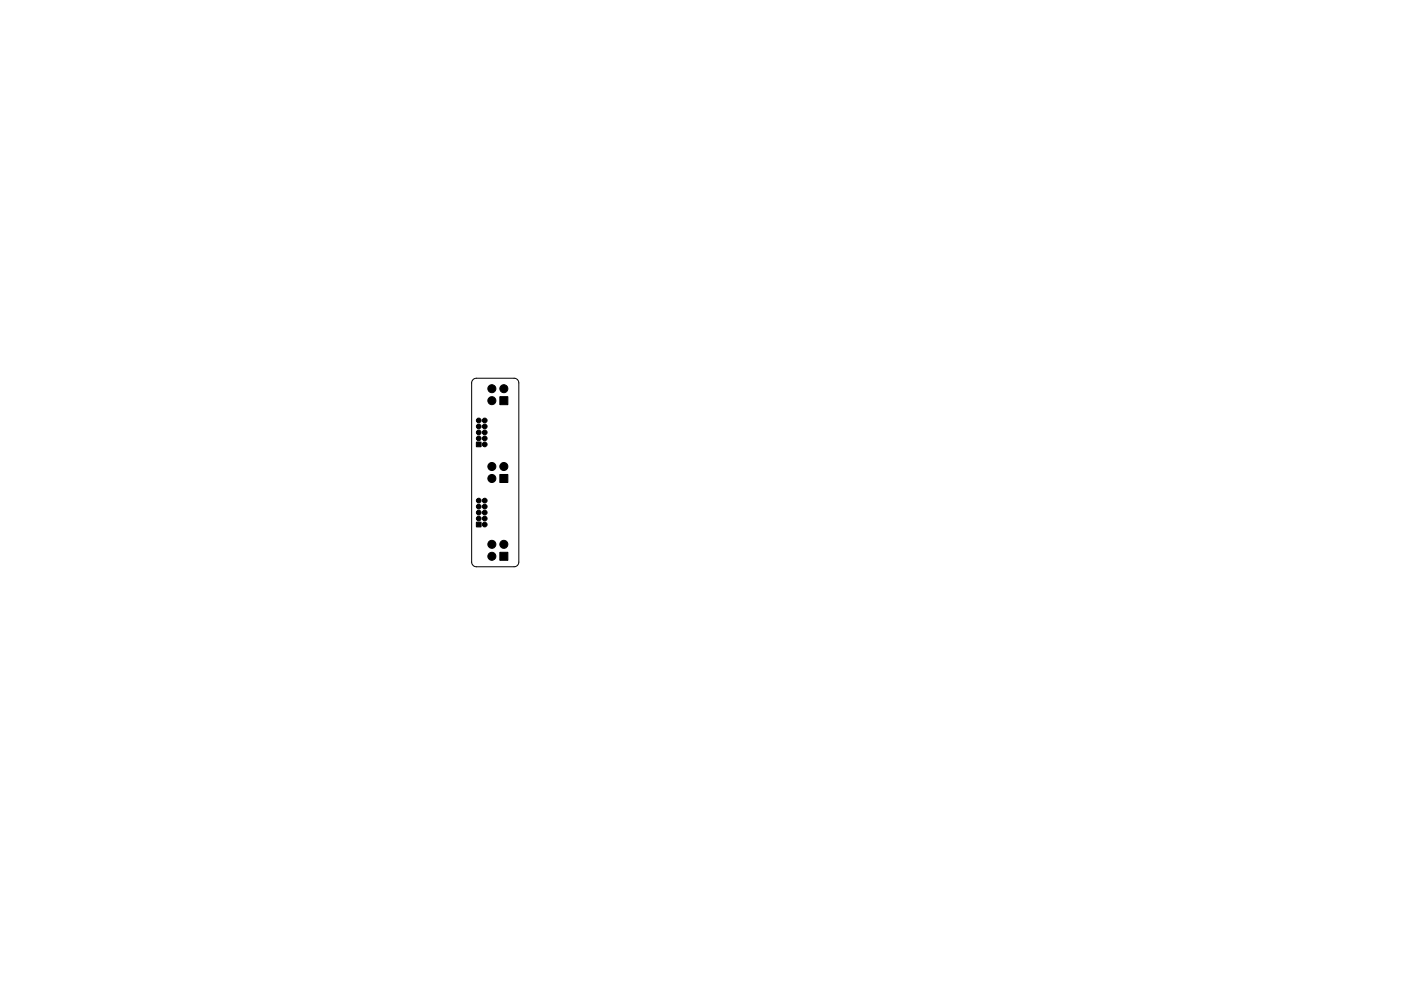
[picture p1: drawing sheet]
<svg xmlns="http://www.w3.org/2000/svg" width="297mm" height="210mm" viewBox="0 0 297 210" stroke-linecap="round" stroke-linejoin="round" font-family="sans-serif">
<path d="M100.3 80.5l.7-.3h8a1 1 0 0 1 1 1v38a1 1 0 0 1-1 1h-8a1 1 0 0 1-1-1v-38z" fill="none" stroke="#000" stroke-width=".21"/>
<g fill="#000" stroke="#000" stroke-width=".21">
<path d="M101 93.8h1v1h-1zM106 84.2h1.7v1.7h-1.7zM101 110.8h1v1h-1zM106 100.7h1.7v1.7h-1.7zM106 117.2h1.7v1.7h-1.7z"/>
<circle cx="101.5" cy="91.7" r=".5"/>
<circle cx="101.5" cy="89.2" r=".5"/>
<circle cx="101.5" cy="93" r=".5"/>
<circle cx="101.5" cy="90.5" r=".5"/>
<circle cx="102.8" cy="94.3" r=".5"/>
<circle cx="102.8" cy="90.5" r=".5"/>
<circle cx="102.8" cy="91.7" r=".5"/>
<circle cx="102.8" cy="89.2" r=".5"/>
<circle cx="102.8" cy="93" r=".5"/>
<circle cx="104.3" cy="82.5" r=".85"/>
<circle cx="104.3" cy="99" r=".85"/>
<circle cx="104.3" cy="85" r=".85"/>
<circle cx="106.8" cy="99" r=".85"/>
<circle cx="106.8" cy="82.5" r=".85"/>
<circle cx="101.5" cy="110" r=".5"/>
<circle cx="101.5" cy="107.5" r=".5"/>
<circle cx="101.5" cy="108.7" r=".5"/>
<circle cx="101.5" cy="106.2" r=".5"/>
<circle cx="102.8" cy="108.7" r=".5"/>
<circle cx="102.8" cy="110" r=".5"/>
<circle cx="102.8" cy="107.5" r=".5"/>
<circle cx="102.8" cy="106.2" r=".5"/>
<circle cx="102.8" cy="111.3" r=".5"/>
<circle cx="104.3" cy="115.5" r=".85"/>
<circle cx="104.3" cy="118" r=".85"/>
<circle cx="104.3" cy="101.5" r=".85"/>
<circle cx="106.8" cy="115.5" r=".85"/>
</g>
</svg>
